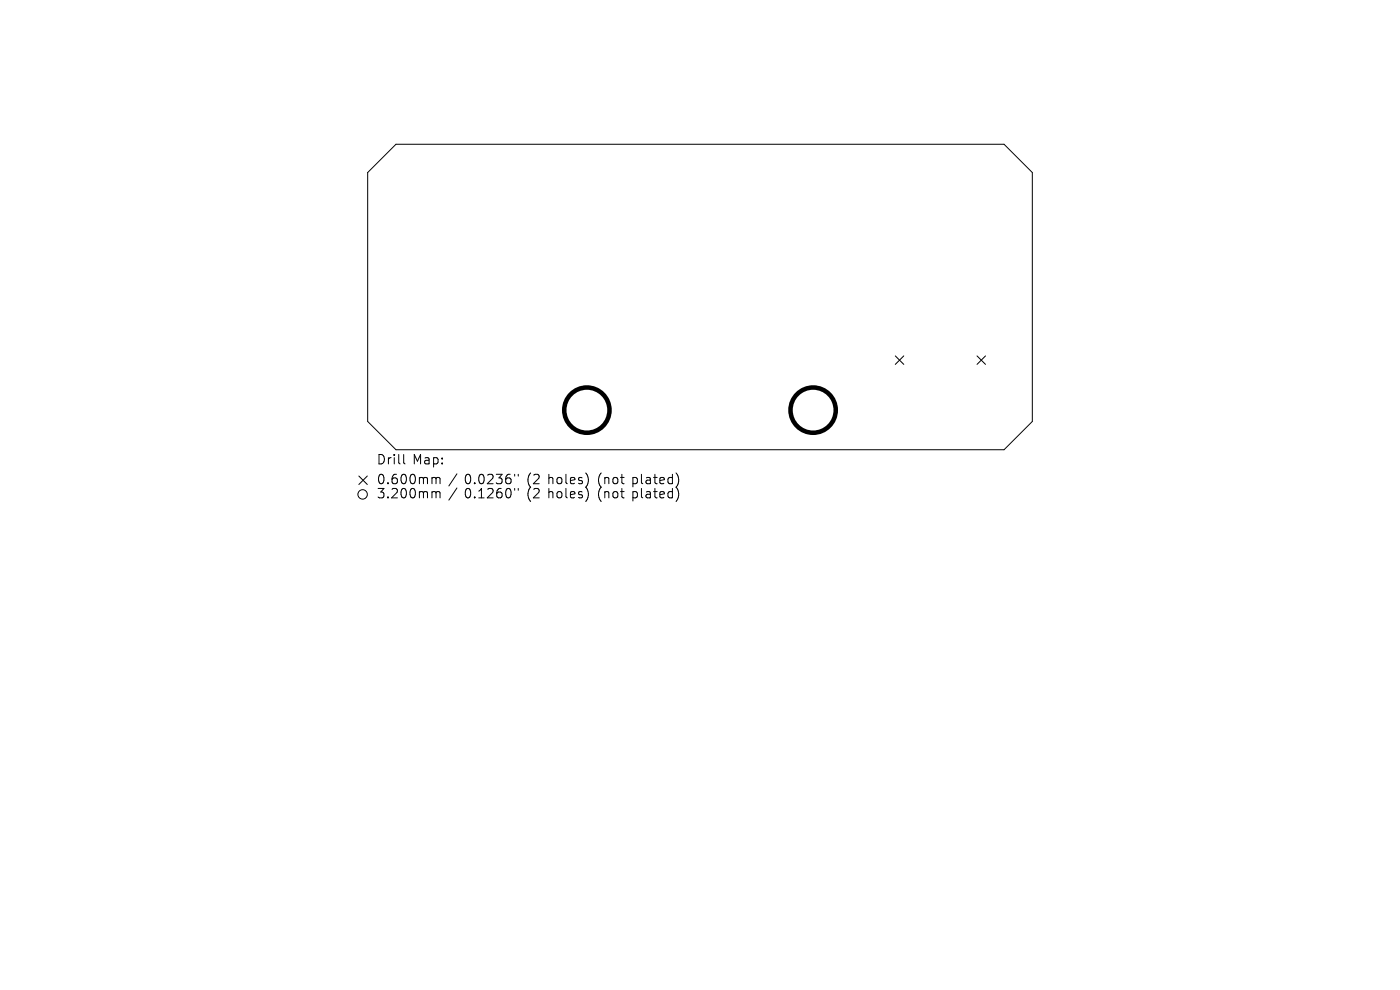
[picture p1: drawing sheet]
<svg xmlns="http://www.w3.org/2000/svg" width="297mm" height="210mm" viewBox="0 0 297 210" stroke-linecap="round" stroke-linejoin="round" font-family="sans-serif">
<defs><g id="words">
<g font-size="2.8">
<text x="79.9" y="98.9">Drill</text>
<text x="87.5" y="98.9">Map:</text>
<text x="79.9" y="103.1">0.600mm</text>
<text x="79.9" y="106.1">3.200mm</text>
<text x="98.5" y="103.1">0.0236&quot;</text>
<text x="98.5" y="106.1">0.1260&quot;</text>
<text x="111.8" y="103.1">(2</text>
<text x="111.8" y="106.1">(2</text>
<text x="116.4" y="103.1">holes)</text>
<text x="116.4" y="106.1">holes)</text>
<text x="127" y="103.1">(not</text>
<text x="127" y="106.1">(not</text>
<text x="134.4" y="103.1">plated)</text>
<text x="134.4" y="106.1">plated)</text>
</g>
</g></defs>
<g fill="none" stroke="#000" stroke-width=".21">
<path d="M78 36.6l6-6h129l6 6v52.8l-6 6h-129l-6-6zM189.9 75.5l1.8 1.8M191.7 75.5l-1.8 1.8M207.3 75.5l1.8 1.8M209.1 75.5l-1.8 1.8M85.6 96.4v1.7l.3 .3M76.1 101l1.8 1.8M77.9 101l-1.8 1.8M92.2 101.3l.3 .3M92.2 104.3l.3 .3M92.5 101.6v1M92.5 104.6v1"/>
<path d="M92.5 101.6l.3-.3 .5 .1 .1 1.2M92.5 104.6l.3-.3 .5 .1 .1 1.2M96.9 100.5l-1.7 2.6M96.9 103.5l-1.7 2.6M109.2 100.6v.4M109.2 103.6v.4M109.9 100.6v.4M109.9 103.6v.4M124.7 101.2v1.3M124.7 104.2v1.3M143.5 100.4a2.35 2.35 0 0 1 0 2.9M143.5 103.4a2.35 2.35 0 0 1 0 2.9"/>
<circle cx="76.9" cy="104.9" r="1"/>
</g>
<g fill="none" stroke="#000" stroke-width=".96">
<circle cx="124.5" cy="87" r="4.8"/>
<circle cx="172.5" cy="87" r="4.8"/>
</g>
<use href="#words"/>
</svg>
